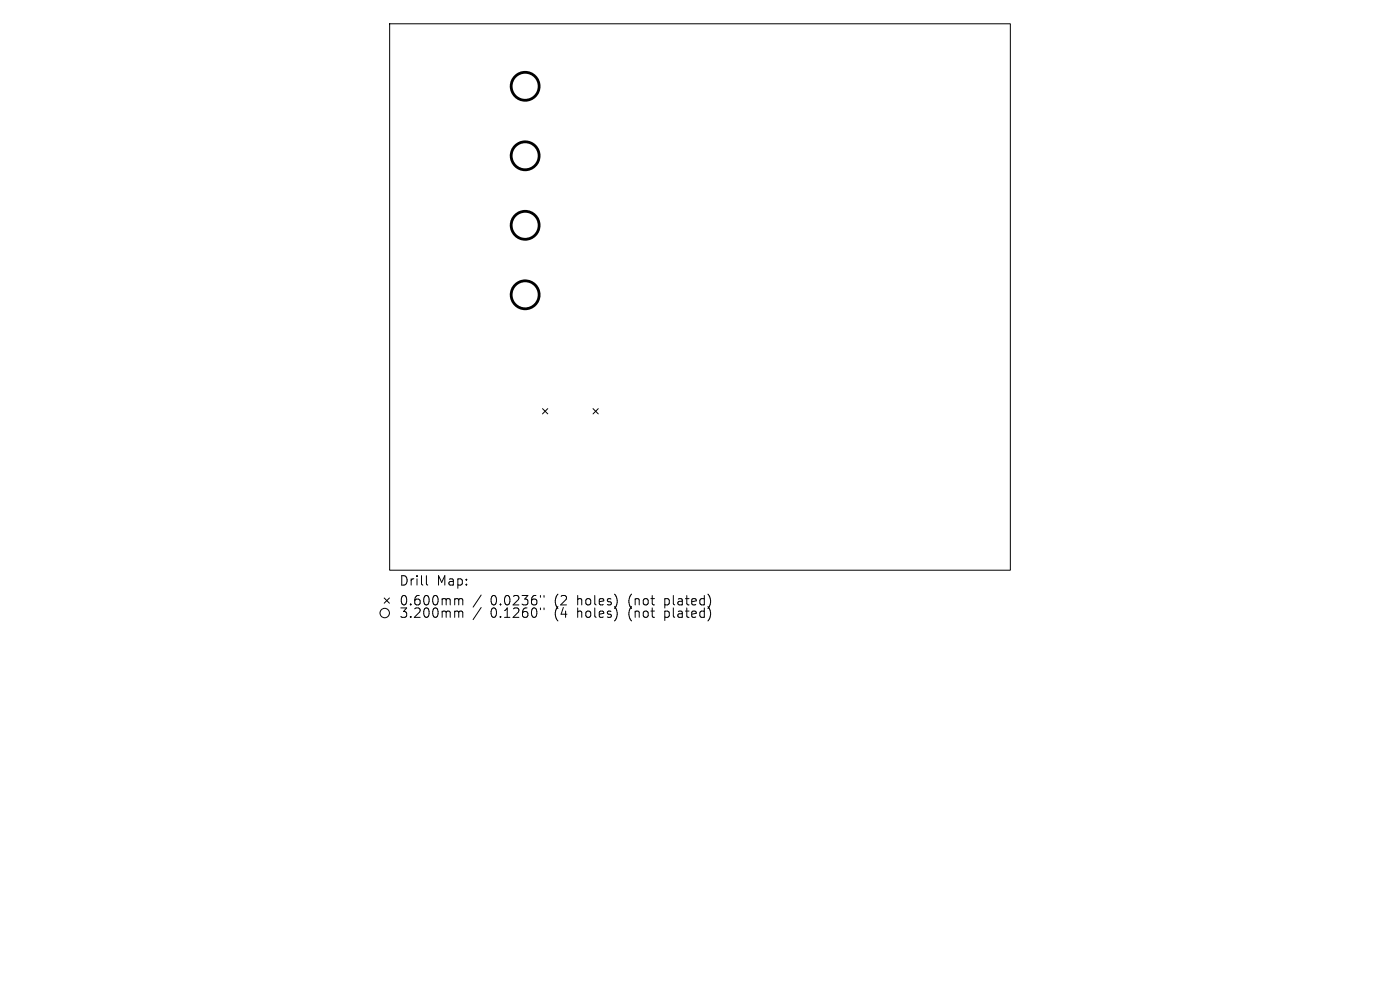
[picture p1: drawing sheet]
<svg xmlns="http://www.w3.org/2000/svg" width="297mm" height="210mm" viewBox="0 0 297 210" stroke-linecap="round" stroke-linejoin="round" font-family="sans-serif">
<defs><g id="words">
<g font-size="2.8">
<text x="84.6" y="124.5">Drill</text>
<text x="92.6" y="124.5">Map:</text>
<text x="84.6" y="128.7">0.600mm</text>
<text x="84.6" y="131.3">3.200mm</text>
<text x="104.1" y="128.7">0.0236&quot;</text>
<text x="104.1" y="131.3">0.1260&quot;</text>
<text x="117.8" y="128.7">(2</text>
<text x="117.8" y="131.3">(4</text>
<text x="122.8" y="128.7">holes)</text>
<text x="122.8" y="131.3">holes)</text>
<text x="133.8" y="128.7">(not</text>
<text x="133.8" y="131.3">(not</text>
<text x="141.6" y="128.7">plated)</text>
<text x="141.6" y="131.3">plated)</text>
</g>
</g></defs>
<g fill="none" stroke="#000" stroke-width=".21">
<path d="M82.7 5h131.6v116h-131.6zM115.1 86.7l1.1 1.1M116.2 86.7l-1.1 1.1M125.8 86.7l1.1 1.1M126.9 86.7l-1.1 1.1M81.5 126.8l1.1 1.2M82.6 126.8l-1.1 1.2M90.5 122.1v1.7l.2 .3M96.7 127l.5 .1 .1 .2M96.7 129.6l.5 .1 .1 .2M97.3 127.3l.3-.3 .5 .1 .1 1.2M97.3 127.3v1"/>
<path d="M97.3 129.9v1.1M97.3 129.9l.3-.3 .5 .1 .1 1.3M102.1 126.2l-1.7 2.6M102.1 128.9l-1.7 2.5M114.7 126.3v.4M114.7 129v.3M115.4 126.3v.4M115.4 129v.3"/>
<circle cx="81.6" cy="130" r="1"/>
</g>
<g fill="none" stroke="#000" stroke-width=".59">
<circle cx="111.4" cy="18.3" r="2.97"/>
<circle cx="111.4" cy="33.1" r="2.97"/>
<circle cx="111.4" cy="47.8" r="2.97"/>
<circle cx="111.4" cy="62.5" r="2.97"/>
</g>
<use href="#words"/>
</svg>
